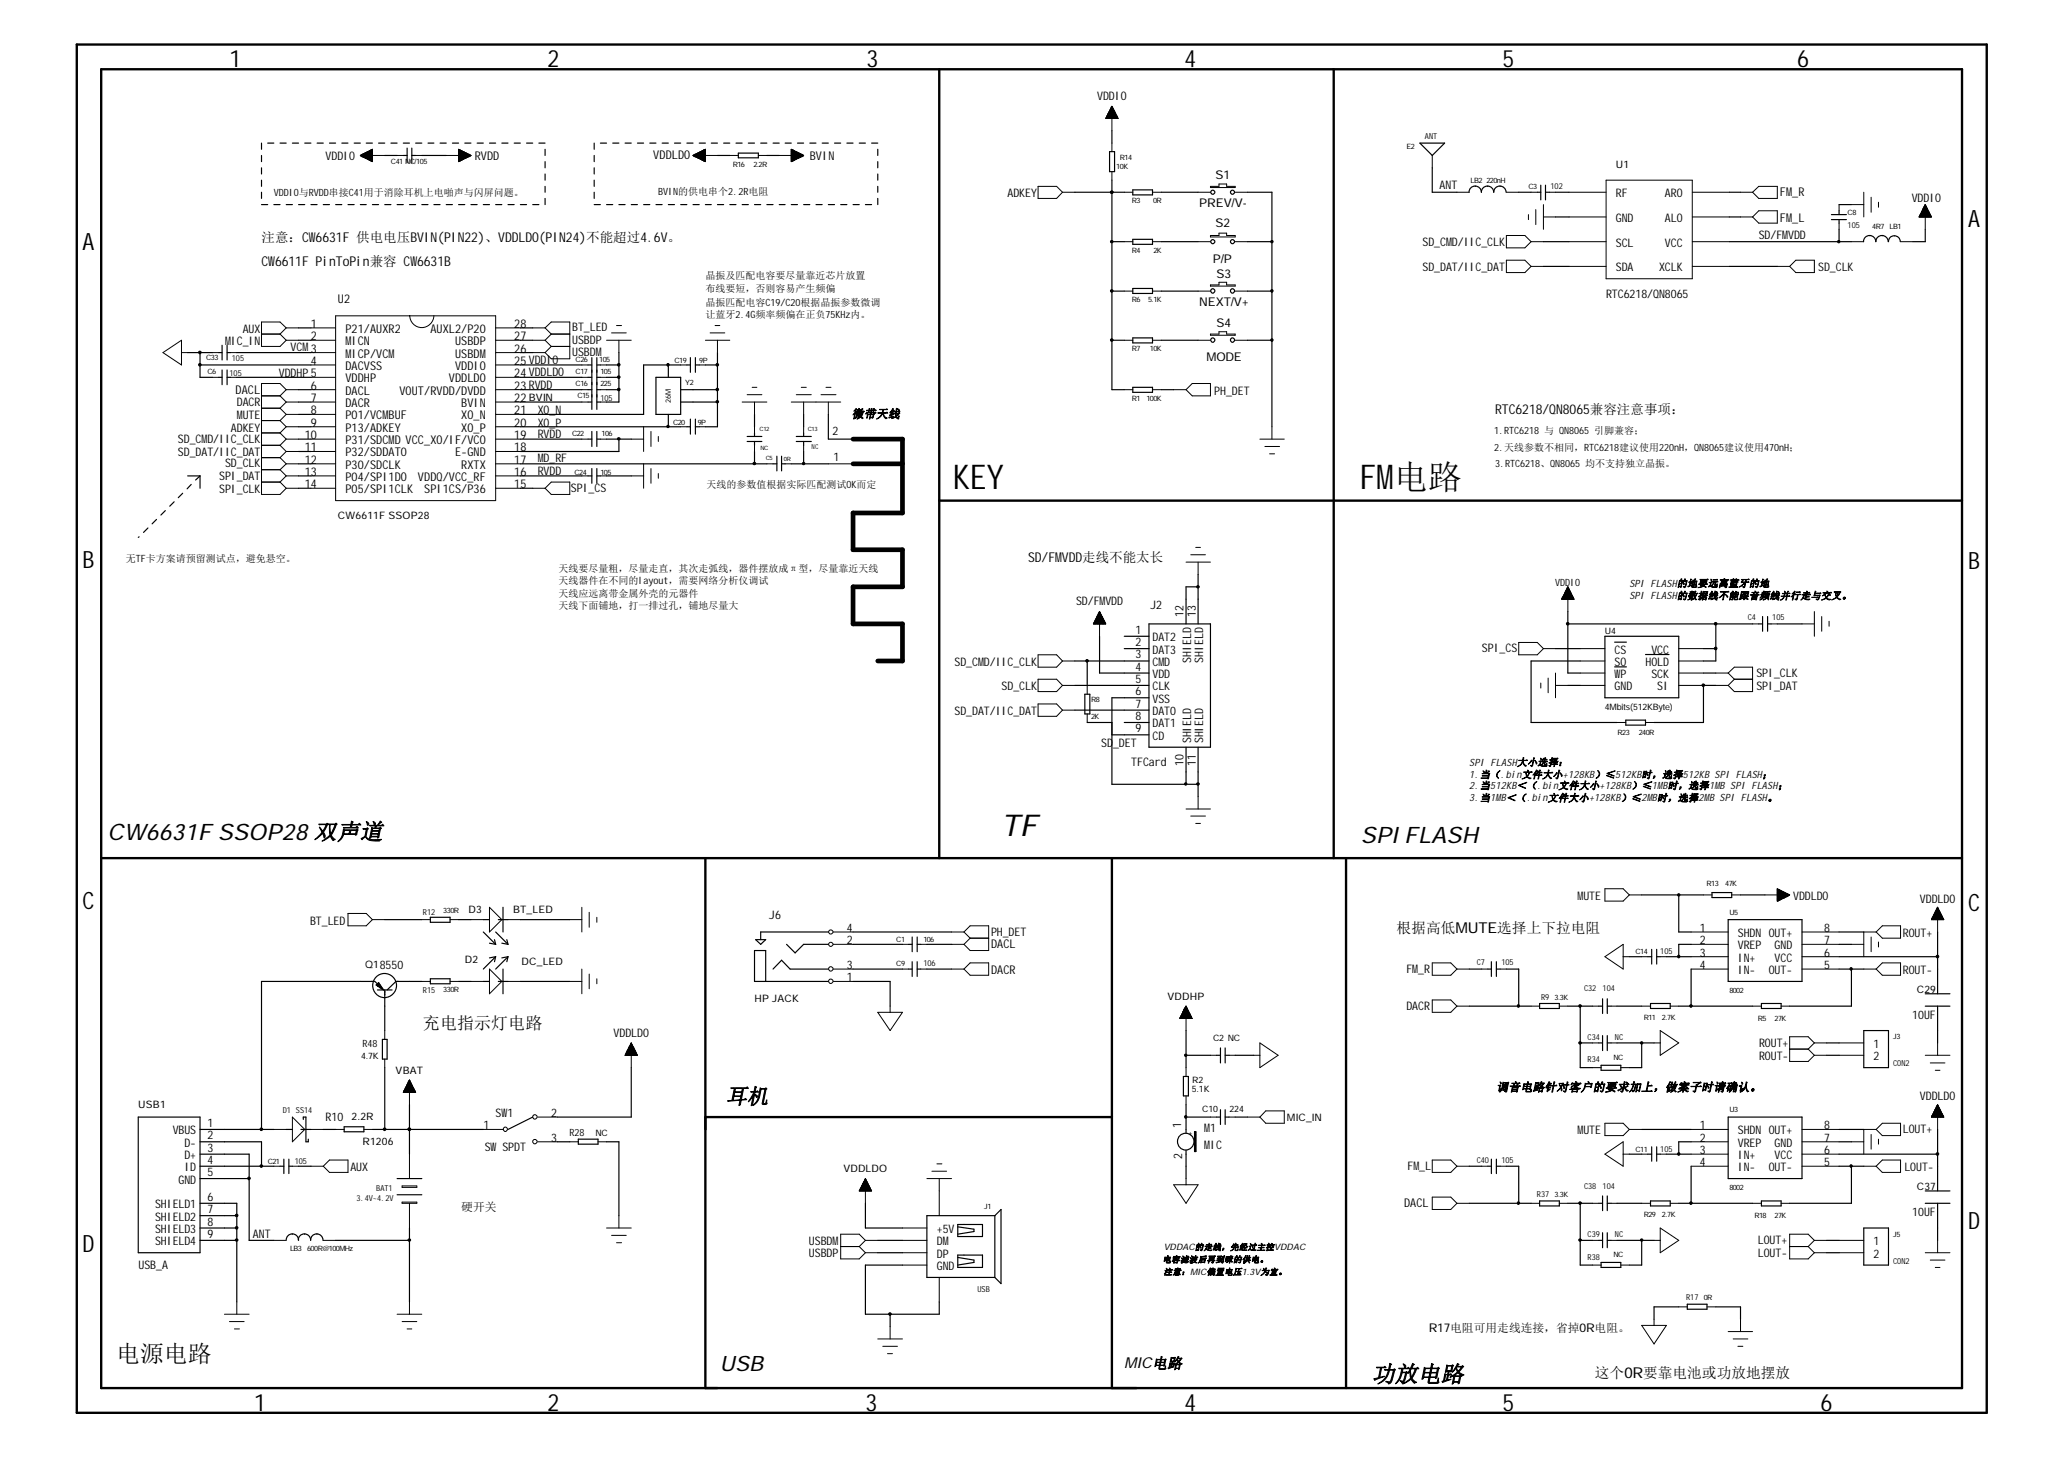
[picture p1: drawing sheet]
<svg xmlns="http://www.w3.org/2000/svg" width="297mm" height="210mm" viewBox="0 0 297 210" stroke-linecap="round" stroke-linejoin="round" font-family="sans-serif">
<defs><g id="words">
<g font-size="4.9">
<text x="137.1" y="70.4">KEY</text>
<text x="195.7" y="70.4">FM电路</text>
</g>
<text font-size="4.3" x="144.1" y="120.2">TF</text>
<g font-size="3.4">
<text x="33" y="9.7">1</text>
<text x="78.8" y="9.7">2</text>
<text x="124.7" y="9.7">3</text>
<text x="170.5" y="9.7">4</text>
<text x="216.2" y="9.7">5</text>
<text x="258.6" y="9.7">6</text>
<text x="11.9" y="35.9">A</text>
<text x="283.3" y="32.7">A</text>
<text x="11.9" y="81.7">B</text>
<text x="283.3" y="81.8">B</text>
<text x="11.9" y="130.8">C</text>
<text x="283.3" y="131.1">C</text>
<text x="283.3" y="176.8">D</text>
<text x="11.9" y="180.1">D</text>
<text x="16.7" y="196">电源电路</text>
<text x="36.6" y="203">1</text>
<text x="78.8" y="203">2</text>
<text x="124.5" y="203">3</text>
<text x="170.5" y="203">4</text>
<text x="216.2" y="203">5</text>
<text x="262" y="203">6</text>
</g>
<g font-size="3.3">
<text x="15.5" y="120.8">CW6631F SSOP28 双声道</text>
<text x="195.8" y="121.3">SPI FLASH</text>
<text x="197.4" y="198.8">功放电路</text>
</g>
<text font-size="3.1" x="104.5" y="158.8">耳机</text>
<text font-size="3" x="103.6" y="197.2">USB</text>
<text font-size="2.5" x="60.9" y="148.1">充电指示灯电路</text>
<text font-size="2.2" x="161.8" y="196.9">MIC电路</text>
<g font-size="2.1">
<text x="201" y="134.3">根据高低MUTE选择上下拉电阻</text>
<text x="229.5" y="198.3">这个0R要靠电池或功放地摆放</text>
</g>
<g font-size="1.9">
<text x="37.6" y="34.8">注意：CW6631F 供电电压BVIN(PIN22)、VDDLDO(PIN24)不能超过4.6V。</text>
<text x="37.6" y="38.3">CW6611F PinToPin兼容 CW6631B</text>
<text x="215.2" y="59.6">RTC6218/QN8065兼容注意事项：</text>
<text x="148" y="80.9">SD/FMVDD走线不能太长</text>
</g>
<g font-size="1.7">
<text x="157.9" y="14.4">VDDIO</text>
<text x="46.9" y="23.1">VDDIO</text>
<text x="68.3" y="23.1">RVDD</text>
<text x="94" y="22.9">VDDLDO</text>
<text x="116.5" y="23.1">BVIN</text>
<text x="145" y="28.4">ADKEY</text>
<text x="172.6" y="29.8">PREV/V-</text>
<text x="174.9" y="25.8">S1</text>
<text x="207.2" y="27.2">ANT</text>
<text x="232.5" y="28.4">RF</text>
<text x="239.6" y="28.4">ARO</text>
<text x="256.2" y="28.2">FM_R</text>
<text x="275.1" y="29.1">VDDIO</text>
<text x="174.9" y="32.7">S2</text>
<text x="204.7" y="35.3">SD_CMD/IIC_CLK</text>
<text x="232.5" y="31.9">GND</text>
<text x="232.5" y="35.5">SCL</text>
<text x="239.6" y="35.5">VCC</text>
<text x="239.6" y="31.9">ALO</text>
<text x="253.1" y="34.4">SD/FMVDD</text>
<text x="256.2" y="31.9">FM_L</text>
<text x="174.5" y="37.8">P/P</text>
<text x="175.1" y="39.9">S3</text>
<text x="204.7" y="39">SD_DAT/IIC_DAT</text>
<text x="232.5" y="39">SDA</text>
<text x="238.8" y="39">XCLK</text>
<text x="261.7" y="39">SD_CLK</text>
<text x="34.9" y="47.9">AUX</text>
<text x="44.7" y="47.2">1</text>
<text x="48.6" y="43.7">U2</text>
<text x="49.7" y="47.9">P21/AUXR2</text>
<text x="61.9" y="47.9">AUXL2/P20</text>
<text x="74" y="47.2">28</text>
<text x="82.3" y="47.6">BT_LED</text>
<text x="172.6" y="44">NEXT/V+</text>
<text x="175.1" y="47">S4</text>
<text x="231.1" y="42.9">RTC6218/QN8065</text>
<text x="32.4" y="49.7">MIC_IN</text>
<text x="41.8" y="50.6">VCM3</text>
<text x="44.7" y="49">2</text>
<text x="44.7" y="52.5">4</text>
<text x="49.7" y="49.7">MICN</text>
<text x="49.7" y="51.4">MICP/VCM</text>
<text x="49.7" y="53.2">DACVSS</text>
<text x="65.5" y="53.2">VDDIO</text>
<text x="65.5" y="51.4">USBDM</text>
<text x="65.5" y="49.7">USBDP</text>
<text x="74" y="52.5">25VDDIO</text>
<text x="74" y="50.7">26</text>
<text x="74" y="49">27</text>
<text x="82.3" y="51.3">USBDM</text>
<text x="82.3" y="49.5">USBDP</text>
<text x="173.7" y="52">MODE</text>
<text x="33.9" y="56.6">DACL</text>
<text x="34.1" y="58.3">DACR</text>
<text x="40.1" y="54.3">VDDHP5</text>
<text x="44.7" y="56.1">6</text>
<text x="44.7" y="57.8">7</text>
<text x="44.7" y="59.6">8</text>
<text x="49.7" y="55">VDDHP</text>
<text x="49.7" y="56.8">DACL</text>
<text x="49.7" y="58.6">DACR</text>
<text x="57.5" y="56.8">VOUT/RVDD/DVDD</text>
<text x="64.6" y="55">VDDLDO</text>
<text x="66.4" y="58.6">BVIN</text>
<text x="74" y="59.6">21</text>
<text x="74" y="57.8">22</text>
<text x="74" y="56.1">23RVDD</text>
<text x="74" y="54.3">24VDDLDO</text>
<text x="77.4" y="59.6">XO_N</text>
<text x="174.8" y="56.8">PH_DET</text>
<text x="25.6" y="63.7">SD_CMD/IIC_CLK</text>
<text x="25.6" y="65.6">SD_DAT/IIC_DAT</text>
<text x="33.2" y="62.1">ADKEY</text>
<text x="34.1" y="60.3">MUTE</text>
<text x="43.9" y="63.2">10</text>
<text x="43.9" y="65">11</text>
<text x="44.7" y="61.4">9</text>
<text x="49.7" y="60.3">P01/VCMBUF</text>
<text x="49.7" y="62.1">P13/ADKEY</text>
<text x="49.7" y="63.9">P31/SDCMD VCC_XO/IF/VCO</text>
<text x="49.7" y="65.7">P32/SDDAT0</text>
<text x="65.5" y="65.7">E-GND</text>
<text x="66.4" y="62.1">XO_P</text>
<text x="66.4" y="60.3">XO_N</text>
<text x="74" y="65">18</text>
<text x="74" y="63.2">19</text>
<text x="74" y="61.4">20</text>
<text x="77.4" y="61.4">XO_P</text>
<text x="77.4" y="63">RVDD</text>
<text x="119.8" y="62.6">2</text>
<text x="122.6" y="60.1">微带天线</text>
<text x="31.5" y="69">SPI_DAT</text>
<text x="31.5" y="71">SPI_CLK</text>
<text x="32.4" y="67.2">SD_CLK</text>
<text x="43.9" y="66.7">12</text>
<text x="43.9" y="68.5">13</text>
<text x="43.9" y="70.2">14</text>
<text x="49.7" y="67.5">P30/SDCLK</text>
<text x="49.7" y="69.2">P04/SPI1DO</text>
<text x="49.7" y="71">P05/SPI1CLK</text>
<text x="60.2" y="69.2">VDDQ/VCC_RF</text>
<text x="61" y="71">SPI1CS/P36</text>
<text x="66.4" y="67.5">RXTX</text>
<text x="74" y="70.2">15</text>
<text x="74" y="68.5">16</text>
<text x="74" y="66.7">17</text>
<text x="77.4" y="66.5">MD_RF</text>
<text x="77.4" y="68.3">RVDD</text>
<text x="82.2" y="70.8">SPI_CS</text>
<text x="120" y="66.4">1</text>
<text x="154.9" y="87.1">SD/FMVDD</text>
<text x="165.6" y="87.6">J2</text>
<text x="170.3" y="88.7" transform="rotate(-90 170.3 88.7)">12</text>
<text x="172.1" y="88.7" transform="rotate(-90 172.1 88.7)">13</text>
<text x="137.4" y="95.8">SD_CMD/IIC_CLK</text>
<text x="163.4" y="91.2">1</text>
<text x="163.4" y="92.9">2</text>
<text x="163.4" y="94.7">3</text>
<text x="165.9" y="92.3">DAT2</text>
<text x="165.9" y="94">DAT3</text>
<text x="165.9" y="95.8">CMD</text>
<text x="171.4" y="95.3" transform="rotate(-90 171.4 95.3)">SHIELD</text>
<text x="173.1" y="95.3" transform="rotate(-90 173.1 95.3)">SHIELD</text>
<text x="213.3" y="93.8">SPI_CS</text>
<text x="232.4" y="94">CS</text>
<text x="232.4" y="95.8">SO</text>
<text x="236.8" y="95.8">HOLD</text>
<text x="237.7" y="94">VCC</text>
<text x="144.1" y="99.3">SD_CLK</text>
<text x="163.4" y="96.5">4</text>
<text x="163.4" y="98.3">5</text>
<text x="163.4" y="100">6</text>
<text x="163.4" y="101.8">7</text>
<text x="165.9" y="97.6">VDD</text>
<text x="165.9" y="99.3">CLK</text>
<text x="165.9" y="101.1">VSS</text>
<text x="232.4" y="97.6">WP</text>
<text x="232.4" y="99.3">GND</text>
<text x="237.7" y="97.6">SCK</text>
<text x="238.5" y="99.3">SI</text>
<text x="252.8" y="99.3">SPI_DAT</text>
<text x="252.8" y="97.4">SPI_CLK</text>
<text x="137.4" y="102.9">SD_DAT/IIC_DAT</text>
<text x="158.5" y="107.5">SD_DET</text>
<text x="163.4" y="103.6">8</text>
<text x="163.4" y="105.4">9</text>
<text x="165.9" y="102.9">DAT0</text>
<text x="165.9" y="104.7">DAT1</text>
<text x="165.9" y="106.4">CD</text>
<text x="171.4" y="106.9" transform="rotate(-90 171.4 106.9)">SHIELD</text>
<text x="173.1" y="106.9" transform="rotate(-90 173.1 106.9)">SHIELD</text>
<text x="162.8" y="110.2">TFCard</text>
<text x="170.3" y="110.3" transform="rotate(-90 170.3 110.3)">10</text>
<text x="172.1" y="110.3" transform="rotate(-90 172.1 110.3)">11</text>
<text x="227" y="129.5">MUTE</text>
<text x="258.1" y="129.5">VDDLDO</text>
<text x="276.3" y="129.9">VDDLDO</text>
<text x="44.6" y="133">BT_LED</text>
<text x="110.7" y="132.2">J6</text>
<text x="121.9" y="134.1">4</text>
<text x="121.9" y="135.9">2</text>
<text x="142.6" y="134.6">PH_DET</text>
<text x="142.6" y="136.4">DACL</text>
<text x="244.6" y="134.1">1</text>
<text x="244.6" y="135.9">2</text>
<text x="244.6" y="137.6">3</text>
<text x="250.1" y="134.8">SHDN OUT+</text>
<text x="250.1" y="136.6">VREP</text>
<text x="255.4" y="136.6">GND</text>
<text x="262.5" y="137.6">6</text>
<text x="262.5" y="135.9">7</text>
<text x="262.5" y="134.1">8</text>
<text x="273.9" y="134.8">ROUT+</text>
<text x="54.7" y="139.4">8550</text>
<text x="121.9" y="139.4">3</text>
<text x="121.9" y="141.2">1</text>
<text x="142.6" y="140.1">DACR</text>
<text x="202.4" y="139.9">FM_R</text>
<text x="244.6" y="139.4">4</text>
<text x="250.1" y="138.4">IN+</text>
<text x="250.1" y="140.1">IN-</text>
<text x="254.6" y="140.1">OUT-</text>
<text x="255.4" y="138.4">VCC</text>
<text x="262.5" y="139.4">5</text>
<text x="273.9" y="140.1">ROUT-</text>
<text x="88.3" y="149.2">VDDLDO</text>
<text x="202.4" y="145.3">DACR</text>
<text x="275.2" y="146.5">10UF</text>
<text x="253.2" y="150.6">ROUT+</text>
<text x="253.2" y="152.5">ROUT-</text>
<text x="269.6" y="150.8">1</text>
<text x="269.6" y="152.5">2</text>
<text x="46.9" y="161.2">R10</text>
<text x="71.3" y="160.7">SW1</text>
<text x="79.3" y="160.7">2</text>
<text x="215.3" y="157">调音电路针对客户的要求加上，做案子时请确认。</text>
<text x="276.3" y="158.2">VDDLDO</text>
<text x="24.8" y="163.2">VBUS</text>
<text x="26.5" y="165">D-</text>
<text x="26.5" y="166.8">D+</text>
<text x="29.8" y="162.1">1</text>
<text x="29.8" y="163.9">2</text>
<text x="29.8" y="165.7">3</text>
<text x="29.8" y="167.4">4</text>
<text x="69.6" y="162.5">1</text>
<text x="69.8" y="165.5">SW SPDT</text>
<text x="79.3" y="164.3">3</text>
<text x="170" y="162.3" transform="rotate(-90 170 162.3)">1</text>
<text x="170.1" y="166.7" transform="rotate(-90 170.1 166.7)">2</text>
<text x="173.3" y="162.8">M1</text>
<text x="173.3" y="165.3">MIC</text>
<text x="227" y="163.2">MUTE</text>
<text x="244.6" y="162.5">1</text>
<text x="244.6" y="164.3">2</text>
<text x="244.6" y="166">3</text>
<text x="244.6" y="167.8">4</text>
<text x="250.1" y="163.2">SHDN OUT+</text>
<text x="250.1" y="165">VREP</text>
<text x="250.1" y="166.8">IN+</text>
<text x="255.4" y="166.8">VCC</text>
<text x="255.4" y="165">GND</text>
<text x="262.5" y="167.8">5</text>
<text x="262.5" y="166">6</text>
<text x="262.5" y="164.3">7</text>
<text x="262.5" y="162.5">8</text>
<text x="273.9" y="163">LOUT+</text>
<text x="22.3" y="173.8">SHIELD1</text>
<text x="25.7" y="170.3">GND</text>
<text x="26.5" y="168.5">ID</text>
<text x="29.8" y="169.2">5</text>
<text x="29.8" y="172.8">6</text>
<text x="50.4" y="168.5">AUX</text>
<text x="202.1" y="173.7">DACL</text>
<text x="202.6" y="168.3">FM_L</text>
<text x="250.1" y="168.5">IN-</text>
<text x="254.6" y="168.5">OUT-</text>
<text x="274.1" y="168.5">LOUT-</text>
<text x="22.3" y="175.6">SHIELD2</text>
<text x="22.3" y="177.4">SHIELD3</text>
<text x="22.3" y="179.2">SHIELD4</text>
<text x="29.8" y="174.6">7</text>
<text x="29.8" y="176.3">8</text>
<text x="29.8" y="178.1">9</text>
<text x="36.4" y="178.1">ANT</text>
<text x="66.4" y="174.2">硬开关</text>
<text x="116.4" y="179.1">USBDM</text>
<text x="134.8" y="177.4">+5V</text>
<text x="134.8" y="179.2">DM</text>
<text x="253" y="179">LOUT+</text>
<text x="269.6" y="179.2">1</text>
<text x="275.2" y="174.9">10UF</text>
<text x="19.9" y="182.6">USB_A</text>
<text x="116.4" y="180.9">USBDP</text>
<text x="134.8" y="180.9">DP</text>
<text x="134.8" y="182.7">GND</text>
<text x="253" y="180.9">LOUT-</text>
<text x="269.6" y="180.9">2</text>
<text x="205.6" y="191.6">R17电阻可用走线连接，省掉0R电阻。</text>
</g>
<g font-size="1.5">
<text x="232.5" y="24.1">U1</text>
<text x="76.1" y="57.6">BVIN</text>
<text x="48.6" y="74.7">CW6611F SSOP28</text>
<text x="67.4" y="131.4">D3</text>
<text x="73.8" y="131.3">BT_LED</text>
<text x="52.5" y="139.2">Q1</text>
<text x="66.9" y="138.6">D2</text>
<text x="75.1" y="138.9">DC_LED</text>
<text x="168" y="143.9">VDDHP</text>
<text x="275.8" y="142.8">C29</text>
<text x="108.6" y="144.2">HP JACK</text>
<text x="56.9" y="154.5">VBAT</text>
<text x="19.9" y="159.4">USB1</text>
<text x="50.6" y="161.1">2.2R</text>
<text x="185.2" y="161.2">MIC_IN</text>
<text x="52.2" y="164.8">R1206</text>
<text x="121.4" y="168.7">VDDLDO</text>
<text x="275.8" y="171.2">C37</text>
</g>
<g font-size="1.4">
<text x="39.4" y="28.2">VDDIO与RVDD串接C41用于消除耳机上电啪声与闪屏问题。</text>
<text x="94.7" y="28">BVIN的供电串个2.2R电阻</text>
<text x="101.5" y="40.1">晶振及匹配电容要尽量靠近芯片放置</text>
<text x="101.5" y="42.1">布线要短，否则容易产生频偏</text>
<text x="101.5" y="44">晶振匹配电容C19/C20根据晶振参数微调</text>
<text x="101.5" y="45.8">让蓝牙2.4G频率频偏在正负75KHz内。</text>
<text x="215" y="62.5">1.RTC6218 与 QN8065 引脚兼容；</text>
<text x="215" y="65">2.天线参数不相同，RTC6218建议使用220nH，QN8065建议使用470nH；</text>
<text x="101.7" y="70.2">天线的参数值根据实际匹配测试OK而定</text>
<text x="215.2" y="67.2">3.RTC6218、QN8065 均不支持独立晶振。</text>
<text x="18.1" y="80.9">无TF卡方案请预留测试点，避免悬空。</text>
<text x="80.4" y="82.3">天线要尽量粗，尽量走直，其次走弧线，器件摆放成π型，尽量靠近天线</text>
<text x="80.4" y="84.1">天线器件在不同的layout，需要网络分析仪调试</text>
<text x="80.4" y="85.9">天线应远离带金属外壳的元器件</text>
<text x="80.4" y="87.6">天线下面铺地，打一排过孔，铺地尽量大</text>
<text x="223.8" y="84.3">VDDIO</text>
<text x="234.5" y="84.4">SPI FLASH的地要远离蓝牙的地</text>
<text x="234.5" y="86.2">SPI FLASH的数据线不能跟音频线并行走与交叉。</text>
<text x="211.5" y="111.9">1.当（.bin文件大小+128KB）≤512KB时，选择512KB SPI FLASH；</text>
<text x="211.5" y="113.5">2.当512KB＜（.bin文件大小+128KB）≤1MB时，选择1MB SPI FLASH；</text>
<text x="211.5" y="110.2">SPI FLASH大小选择：</text>
<text x="211.5" y="115.3">3.当1MB＜（.bin文件大小+128KB）≤2MB时，选择2MB SPI FLASH。</text>
<text x="52.2" y="150.6">R48</text>
<text x="82" y="163.4">R28</text>
</g>
<g font-size="1.3">
<text x="231" y="91.2">U4</text>
<text x="231" y="102.2">4Mbits(512KByte)</text>
<text x="174.6" y="149.7">C2 NC</text>
<text x="52" y="152.4">4.7K</text>
<text x="171.6" y="155.8">R2</text>
<text x="171.5" y="157.2">5.1K</text>
<text x="173" y="160">C10</text>
<text x="177" y="160">224</text>
<text x="85.7" y="163.4">NC</text>
<text x="167.5" y="179.8">VDDAC的走线，先经过主控VDDAC</text>
<text x="167.3" y="181.6">电容滤波后再到咪的供电。</text>
<text x="167.5" y="183.4">注意：MIC偏置电压1.3V为宜。</text>
</g>
<g font-size="1.2">
<text x="205.1" y="20">ANT</text>
<text x="223.1" y="27.1">102</text>
<text x="265.9" y="32.8">105</text>
<text x="33.4" y="51.9">105</text>
<text x="33" y="54.1">105</text>
<text x="86.4" y="57.6">105</text>
<text x="251.5" y="89.2">C4</text>
<text x="255.1" y="89.2">105</text>
<text x="60.9" y="131.6">R12</text>
<text x="238.9" y="137.3">105</text>
<text x="60.9" y="142.9">R15</text>
<text x="132.9" y="139">106</text>
<text x="212.5" y="138.9">C7</text>
<text x="216.1" y="138.9">105</text>
<text x="221.8" y="143.9">R9</text>
<text x="228" y="142.6">C32</text>
<text x="230.6" y="142.6">104</text>
<text x="228.5" y="149.7">C34</text>
<text x="232.4" y="149.7">NC</text>
<text x="228.5" y="152.8">R34</text>
<text x="272.5" y="153.4">CON2</text>
<text x="40.7" y="160.2">D1 SS14</text>
<text x="42.4" y="167.4">105</text>
<text x="171" y="163.4">+</text>
<text x="212.5" y="167.3">C40</text>
<text x="216.1" y="167.3">105</text>
<text x="238.9" y="165.7">105</text>
<text x="51.3" y="172.8">3.4V~4.2V</text>
<text x="54.1" y="171.3">BAT1</text>
<text x="221.2" y="172.2">R37</text>
<text x="228" y="171">C38</text>
<text x="230.6" y="171">104</text>
<text x="228.5" y="178">C39</text>
<text x="232.4" y="178">NC</text>
<text x="140.7" y="185.9">USB</text>
<text x="228.5" y="181.2">R38</text>
<text x="272.5" y="181.8">CON2</text>
<text x="242.7" y="187">R17</text>
</g>
<g font-size="1.1">
<text x="56.3" y="23.6">C41 NC/105</text>
<text x="105.5" y="24">R16</text>
<text x="108.4" y="24">2.2R</text>
<text x="161.2" y="23">R14</text>
<text x="202.4" y="21.5">E2</text>
<text x="160.7" y="24.3">10K</text>
<text x="162.9" y="29.2">R3</text>
<text x="165.9" y="29.2">0R</text>
<text x="211.6" y="26.3">LB2</text>
<text x="213.9" y="26.3">220nH</text>
<text x="220" y="27.1">C3</text>
<text x="265.9" y="31">C8</text>
<text x="269.5" y="33">4R7 LB1</text>
<text x="162.9" y="36.3">R4</text>
<text x="166" y="36.3">2K</text>
<text x="162.9" y="43.4">R6</text>
<text x="165.2" y="43.4">5.1K</text>
<text x="29.7" y="51.8">C33</text>
<text x="29.8" y="53.7">C6</text>
<text x="82.8" y="53.7">C17</text>
<text x="82.8" y="52.1">C26</text>
<text x="86.2" y="52.1">105</text>
<text x="86.4" y="53.7">105</text>
<text x="97.1" y="52.2">C19</text>
<text x="100.6" y="52.2">9P</text>
<text x="162.9" y="50.5">R7</text>
<text x="165.5" y="50.5">10K</text>
<text x="82.8" y="55.5">C16</text>
<text x="83.1" y="57.3">C15</text>
<text x="86.4" y="55.5">225</text>
<text x="96.5" y="58" transform="rotate(-90 96.5 58)">26M</text>
<text x="98.6" y="55.3">Y2</text>
<text x="162.9" y="57.6">R1</text>
<text x="165" y="57.6">100K</text>
<text x="82.3" y="62.8">C22</text>
<text x="86.6" y="62.8">106</text>
<text x="96.9" y="61.2">C20</text>
<text x="100.4" y="61.2">9P</text>
<text x="82.7" y="68.3">C24</text>
<text x="86.4" y="68.3">105</text>
<text x="157" y="100.9">R8</text>
<text x="157" y="103.4">2K</text>
<text x="232.8" y="105.7">R23</text>
<text x="235.8" y="105.7">240R</text>
<text x="63.8" y="131.4">330R</text>
<text x="245.6" y="127.5">R13</text>
<text x="248.3" y="127.5">47K</text>
<text x="248.9" y="131.6">U5</text>
<text x="129" y="135.5">C1</text>
<text x="132.9" y="135.5">106</text>
<text x="235.4" y="137.3">C14</text>
<text x="63.8" y="142.8">330R</text>
<text x="129" y="139">C9</text>
<text x="223.7" y="143.9">3.3K</text>
<text x="248.9" y="142.8">8002</text>
<text x="236.6" y="146.7">R11</text>
<text x="239.2" y="146.7">2.7K</text>
<text x="253" y="146.9">R5</text>
<text x="255.4" y="146.9">27K</text>
<text x="272.5" y="149.5">J3</text>
<text x="232.2" y="152.5">NC</text>
<text x="248.9" y="160">U3</text>
<text x="38.5" y="167.4">C21</text>
<text x="235.4" y="165.7">C11</text>
<text x="223.7" y="172.2">3.3K</text>
<text x="248.9" y="171.2">8002</text>
<text x="141.6" y="174">J1</text>
<text x="236.6" y="175.1">R29</text>
<text x="239.2" y="175.1">2.7K</text>
<text x="252.5" y="175.3">R18</text>
<text x="255.4" y="175.3">27K</text>
<text x="272.5" y="177.9">J5</text>
<text x="41.7" y="180">LB3</text>
<text x="44.2" y="180">600R@100MHz</text>
<text x="232.2" y="180.9">NC</text>
<text x="245.2" y="187">0R</text>
</g>
<text font-size="1" x="116.8" y="64.6">NC</text>
<g font-size=".8">
<text x="109.3" y="61.9">C12</text>
<text x="109.4" y="64.7">NC</text>
<text x="116.2" y="61.9">C13</text>
<text x="110.2" y="66.2">C5</text>
<text x="112.8" y="66.4">0R</text>
</g>
</g></defs>
<path d="M11 6.4h274.9v196.9h-274.9zM14.6 10h267.8v189.7h-267.8zM135.2 10v113.5M191.9 10v113.5M135.2 72h147.2M14.6 123.5h267.8M101.5 123.5v76.2M160 123.5v76.2M193.7 123.5v76.2M101.5 160.7h58.5" fill="none" stroke="#000" stroke-width=".34"/>
<g fill="none" stroke="#000" stroke-width=".17">
<path d="M160 18.8v1.8M37.6 20.6v.9M37.6 22.4v.9M37.6 24.1v.9M37.6 25.9v.9M37.6 27.7v.8M37.6 29.4h.9M38.5 20.6h.9M39.4 29.4h.9M40.3 20.6h.9M41.2 29.4h.9M42.1 20.6h.9"/>
<path d="M43 29.4h.9M43.9 20.6h.8M44.7 29.4h.9M45.6 20.6h.9M46.5 29.4h.9M47.4 20.6h.9M48.3 29.4h.9M49.2 20.6h.9M50.1 29.4h.9M51 20.6h.9M51.9 29.4h.8M52.7 20.6h.9"/>
<path d="M53.6 29.4h.9M54.5 20.6h.9M55.4 29.4h.9M55.4 22.4h1.7M56.3 20.6h.8M57.1 29.4h.9M58 20.6h.9M58 22.4h.6M58.6 21.3v2.1M58.9 29.4h.9M59.3 22.4h.5M59.3 21.3v2.1"/>
<path d="M59.8 20.6h.9M60.7 29.4h.9M60.7 22.4h3.5M61.6 20.6h.8M62.4 29.4h.9M63.3 20.6h.9M64.2 29.4h.9M65.1 20.6h.9M66 29.4h.9M66.9 20.6h.9M67.8 29.4h.9M68.7 20.6h.9"/>
<path d="M69.6 29.4h.8M70.4 20.6h.9M71.3 29.4h.9M72.2 20.6h.9M73.1 29.4h.9M74 20.6h.9M74.9 29.4h.9M75.8 20.6h.9M76.7 29.4h.9M77.6 20.6h.8M78.4 21.5v.9M78.4 23.3v.8"/>
<path d="M78.4 25v.9M78.4 26.8v.9M78.4 28.5v.9M85.5 29.4h.9M85.5 20.6v.9M85.5 22.4v.9M85.5 24.1v.9M85.5 25.9v.9M85.5 27.7v.8M86.4 20.6h.9M87.3 29.4h.9M88.2 20.6h.9"/>
<path d="M89.1 29.4h.9M90 20.6h.8M90.8 29.4h.9M91.7 20.6h.9M92.6 29.4h.9M93.5 20.6h.9M94.4 29.4h.9M95.3 20.6h.9M96.2 29.4h.9M97.1 20.6h.9M98 29.4h.8M98.8 20.6h.9"/>
<path d="M99.7 29.4h.9M100.6 20.6h.9M101.5 29.4h.9M102.4 20.6h.9M103.3 29.4h.8M103.3 22.4h1.7M104.1 20.6h.9M105 29.4h.9M105.9 20.6h.9M106.3 22h2.8v.7h-2.8zM106.8 29.4h.9M107.7 20.6h.9"/>
<path d="M108.6 29.4h.9M109.5 20.6h.9M110.4 29.4h.9M110.4 22.4h1.7M111.3 20.6h.8M112.1 29.4h.9M113 20.6h.9M113.9 29.4h.9M114.8 20.6h.9M115.7 29.4h.8M116.5 20.6h.9M117.4 29.4h.9"/>
<path d="M118.3 20.6h.9M119.2 29.4h.9M120.1 20.6h.9M121 29.4h.9M121.9 20.6h.9M122.8 29.4h.9M123.7 20.6h.8M124.5 29.4h.9M125.4 20.6h.9M126.3 21.5v.9M126.3 23.3v.8M126.3 25v.9"/>
<path d="M126.3 26.8v.9M126.3 28.5v.9M154.7 27.7h7.1M159.7 21.8h.7v2.9h-.7zM160 25.9v30.2h1.8M160 34.8h1.8M163 27.3h2.9v.7h-2.9zM163 34.4h2.9v.8h-2.9zM167.1 27.7h5.3M167.1 34.8h5.3M179.5 27.7h3.5v33.7M179.5 34.8h3.5"/>
<path d="M204.3 20.6h3.6l-1.8 1.8zM206.1 24.1v3.6h3.6M212.3 26.8a.89 .89 0 0 1 .9 .9 .81 .81 0 0 1 .9-.9M212.3 26.8a.79 .79 0 0 0-.9 .9M214.1 26.8a.89 .89 0 0 1 .9 .9 .81 .81 0 0 1 .9-.9M215.9 26.8a.89 .89 0 0 1 .8 .9M218.6 27.7h1.7M221.2 27.7h.5M221.7 26.6v2.2M222.1 34.8h3.7M222.1 38.3h3.7M222.4 27.7h.6"/>
<path d="M222.4 26.6v2.2M223.9 27.7h1.9M223.9 31.2h1.9M248.9 27.7h1.6M248.9 34.8h17.5M248.9 31.2h1.6M248.9 38.3h6.9M263.6 31.6h2.1M263.6 30.9h2.1M264.7 29.4h1.7M264.7 30.3v.6M264.7 31.6v.5"/>
<path d="M264.7 33v1.8M269.1 33.9a.89 .89 0 0 1 .9 .9 .81 .81 0 0 1 .9-.9M269.1 33.9a.79 .79 0 0 0-.9 .9M270.8 33.9a.89 .89 0 0 1 .9 .9M271.8 34.8a.85 .85 0 0 1 .8-.9 .85 .85 0 0 1 .9 .9M277.1 33v1.8h-1.8M27 50.7h3.6M28.8 50.7v3.6h1.8M28.8 52.5h15.9M31.5 54.3h.5M31.5 50.7h.5M32 49.7v2.1"/>
<path d="M32 53.2v2.1M32.7 54.3h.5M32.7 50.7h.5M32.7 49.7v2.1M32.7 53.2v2.1M34.1 54.3h10.6M34.1 50.7h10.6M43 59.6h1.7M43 56.1h1.7M43 57.8h1.7M43 49h1.7M43 47.2h1.7"/>
<path d="M74.9 54.3h8.8M74.9 56.1h8.8M74.9 57.8h8.8M74.9 52.5h8.8M74.9 50.7h1.8M74.9 49h1.8M74.9 47.2h1.8M84.6 54.3h.6M84.6 56.1h.6M84.6 57.8h.6M84.6 52.5h.6M85.2 51.4v7.5"/>
<path d="M85.9 54.3h.5M85.9 56.1h.5M85.9 57.8h.5M85.9 51.4v7.5M85.9 52.5h.5M87.3 54.3h1.8M87.3 56.1h1.8M87.3 52.5h1.8M89.1 50.7v7.1h-1.8M94.4 54.3h3.6v5.3h-3.6zM96.2 52.5v1.8M96.2 59.6v1.8"/>
<path d="M98 52.5h-5.4v7.1h-17.7M98 56.1h5.3M98 57.8h5.3M98.8 52.5h.6M99.4 51.4v2.2M100.1 52.5h.5M100.1 51.4v2.2M101.5 52.5h1.8M103.3 50.7v10.7h-1.8M108.6 59.6v1.8M115.7 59.6v1.8M119.2 59.6v3.6h3.6"/>
<path d="M160 49h1.8M160 41.9h1.8M163 41.5h2.9v.7h-2.9zM163 48.6h2.9v.7h-2.9zM163 55.7h2.9v.7h-2.9zM167.1 56.1h1.8M167.1 49h5.3M167.1 41.9h5.3M179.5 49h3.5M179.5 41.9h3.5M20 77.2l-.1 .1M21.3 76l-.6 .6"/>
<path d="M22.5 74.7l-.6 .7M23.8 73.5l-.6 .6M25.1 72.2l-.7 .6M26.3 71l-.6 .6M27 68.5h1.8M27.5 69.7l-.6 .6M28.8 68.5l-.6 .6M28.8 68.5v1.7M43 68.5h1.7M43 61.4h1.7M43 63.2h1.7M43 66.7h1.7"/>
<path d="M43 70.2h1.7M43 65h1.7M74.9 68.5h8.8M74.9 61.4h23.1M74.9 63.2h8.8M74.9 66.7h35.5M74.9 70.2h1.8M84.6 68.5h.6M84.6 63.2h.6M85.2 62.1v2.1M85.2 67.4v2.1M85.9 68.5h.5"/>
<path d="M85.9 62.1v2.1M85.9 67.4v2.1M85.9 63.2h.5M87.3 68.5h3.5M87.3 63.2h3.5M89.1 63.2v1.8h-14.2M98.8 61.4h.6M99.4 60.3v2.2M100.1 60.3v2.2M100.1 61.4h.5M107.5 62.8h2.1M107.5 63.5h2.1"/>
<path d="M108.6 62.3v.5M108.6 63.5v.6M108.6 65v1.7M111.3 66.7h.5M111.8 65.6v2.1M112.5 66.7h.5M112.5 65.6v2.1M113.9 66.7h5.3M114.6 62.8h2.2M114.6 63.5h2.2M115.7 62.3v.5M115.7 63.5v.6"/>
<path d="M115.7 65v1.7M154.7 95.1h10.7M154.7 98.6h10.7M156.1 99.9h.7v2.8h-.7zM156.5 95.1v3.5M158.2 91.5v5.3h7.2M161.8 91.5h3.6M161.8 93.3h3.6M165.4 89.8h8.8v17.7h-8.8zM172.4 84.4h-1.7v5.4M172.4 82.6v7.2M223.9 93.3h3.5"/>
<path d="M225.6 89.8h26.6M225.6 88v8.8h1.8M225.6 98.6h1.8M227.4 95.1h-7.1v8.8h12.4M231 91.5h10.6v8.9h-10.6zM232.4 92.4h1.7M232.4 95.9h1.7M236.8 94.2h3.4M245.2 93.3h1.7M245.2 96.8h1.7M246.9 89.8v5.3h-1.7M246.9 98.6h-1.7v5.3h-7.2"/>
<path d="M253.1 89.8h.6M253.7 88.7v2.1M254.4 89.8h.5M254.4 88.7v2.1M255.8 89.8h3.5M154.7 102.2h10.7M156.5 103.9h3.5M160 105.7h5.4M161.8 103.9h3.6M165.4 100.4h-5.4v12.4h12.4M170.7 107.5v5.3M172.4 107.5v7.1"/>
<path d="M234 103.6h2.8v.7h-2.8zM55.4 132.3h5.3M61.9 132h2.9v.7h-2.9zM66 132.3h1.8M69.6 132.3h.8M69.6 134.1l1.7 1.8M70.4 135.7l.9 .2M71.2 135.2l.1 .7M71.3 137.6l-1.7 1.8M71.3 137.6l-.9 .2M71.3 137.6l-.1 .8M71.3 134.1l1.8 1.8"/>
<path d="M71.7 132.3h1.4M72.2 135.7l.9 .2M72.4 130.5v3.6M72.4 139.4v3.6M72.9 135.2l.2 .7M73.1 137.6l-1.8 1.8M73.1 137.6l-.9 .2M73.1 137.6l-.2 .8M74.9 132.3h7.1M108.8 135.2h1.4l-.7 .7zM111.3 139.4l1.2-1.3 1.2 1.3h5.5M113.2 135.9l1.2 1.2 1.3-1.2h3.5"/>
<path d="M119.2 134.1h-9.7v1.1M122.8 139.4h7.1M122.8 135.9h7.1M122.8 134.1h14.1M130.8 139.4h.5M130.8 135.9h.5M131.3 134.8v2.1M131.3 138.4v2.1M132 139.4h.5M132 135.9h.5M132 134.8v2.1M132 138.4v2.1"/>
<path d="M133.4 139.4h3.5M133.4 135.9h3.5M211.5 139.4h1.7M214.1 139.4h.5M214.6 138.4v2.1M215.3 139.4h.6M215.3 138.4v2.1M216.8 139.4h1.8v5.4M234.5 137.6h1.8M236.3 128.7h8.9M237.2 137.6h.5M237.7 136.6v2.1"/>
<path d="M238.4 137.6h.5M238.4 136.6v2.1M239.8 137.6h3.6M241.6 128.7v5.4h1.8M243.4 135.9h-1.8v1.7M243.4 139.4v5.4M246.4 128.4h2.8v.7h-2.8zM248.7 132.3h10.6v8.9h-10.6zM250.5 128.7h3.5M264.7 139.4h3.5M264.7 135.9h1.7M264.7 134.1h3.5"/>
<path d="M264.7 137.6h14.1M266.4 139.4v5.4h-8.8M278.8 134.1v8.9M54.1 141.7h.6M54.3 141.5l-.4-.3h-16.3v21.3M54.3 141.5h.3M54.3 141.5v.4M54.3 142.4h2.1M54.4 141.9h.4v.3M54.5 141.4l.7 1-1.1-.7M54.5 141.4l-.4 .3M54.5 141.4v.6"/>
<path d="M54.7 141.7v.4h.2M54.9 142.3h.2M55 142.2v.1M55 149.5h.7v2.9h-.7zM55.4 142.4v5.9M55.4 153.6v8.9M58.9 158.9v7.1M60.7 141.2h-3.7l-1.3 1.2M61.9 140.8h2.9v.7h-2.9zM66 141.2h1.8M69.6 141.2h.8M71.7 141.2h1.4"/>
<path d="M74.9 141.2h7.1M90.8 153.6v7.1h-10.6M110.2 141.2v-4.4h-1.6v4.4h10.6M122.8 141.2h5.3v3.6M170.3 154.9h.7v2.8h-.7zM170.7 148.3v5.3M170.7 158.9v4.1M170.7 151.8h3.5M175.1 151.8h.5M175.6 150.8v2.1M175.6 159.7v2.1M176.3 151.8h.6"/>
<path d="M176.3 150.8v2.1M176.3 159.7v2.1M177.8 151.8h2.6M211.5 144.8h8.8M221.6 144.4h2.8v.7h-2.8zM225.6 144.8h3.6M227.4 144.8v8.8h1.8M227.4 150h1.8M230.1 144.8h.5M230.1 150h.5M230.4 153.3h2.9v.7h-2.9zM230.6 143.7v2.1"/>
<path d="M230.6 149v2.1M231.3 144.8h.6M231.3 143.7v2.1M231.3 149v2.1M231.3 150h.6M232.7 144.8h3.6M232.7 150h5.3M236.3 150v3.6h-1.8M237.5 144.4h2.9v.7h-2.9zM241.6 144.8h10.6M253.5 144.4h2.8v.7h-2.8zM262.9 151.8h1.8"/>
<path d="M262.9 150h1.8M268.2 148.3h3.6v5.3h-3.6zM277.1 143h3.5M277.1 144.8h3.5M278.8 144.8v5.2M19.9 160.7h8.9v19.5h-8.9zM28.8 164.3h8.8v3.5M28.8 162.5h10.6M28.8 166h7.1v12.4h3.5M28.8 167.8h10.6M28.8 169.6h7.1M28.8 173.1h5.3v14.2"/>
<path d="M28.8 174.9h5.3M28.8 176.7h5.3M28.8 178.4h5.3M40.3 167.8h.6M40.9 166.8v2M41.2 162.5h.9M41.6 167.8h.5M41.6 166.8v2M42.1 177.5a.9 .9 0 0 1 .9 .9M42.1 177.6a.77 .77 0 0 0-.9 .8M43 167.8h1.7M43.3 162.5h1.4"/>
<path d="M43.6 161.1v-.4h.4v3.6h.4v-.4M43.8 177.5a.9 .9 0 0 1 .9 .9M43.9 177.6a.79 .79 0 0 0-1 .8M45.6 177.5a.9 .9 0 0 1 .9 .9M45.6 177.6a.79 .79 0 0 0-.9 .8M46.5 162.5h1.8M48.3 178.4h10.6M49.5 162.1h2.9v.7h-2.9zM53.6 162.5h16M57.1 169.6h3.6M57.1 171.9h3.6M58.9 176.7v10.6"/>
<path d="M76.7 160.7l-3.6 1.8M80.2 164.3h1.8M83.2 163.9h2.9v.7h-2.9zM87.3 164.3h1.8v10.6M124.5 173.1v3.6h5.4M126.3 178.4h3.6M137.8 176.2h3.6v1.7h-3.6zM137.8 176.5l2.4 .3v.4l-2.4 .4M143.2 174.9h-9.8v8.9h9.8M143.2 174.9l.9-.9v10.7l-.9-.9M143.2 174.9v8.9M170.7 165.5v4.1"/>
<path d="M170.7 160.7h3.5M171.9 162.8h.2v2.9h-.2zM171.9 165.5h.2M171.9 165.3h.2M171.9 165.2h.2M171.9 165h.2M171.9 164.8h.2M171.9 164.6h.2M171.9 164.4h.2M171.9 164.3h.2M171.9 164.1h.2M171.9 163.9h.2"/>
<path d="M171.9 163.7h.2M171.9 163.5h.2M171.9 163.4h.2M171.9 163.2h.2M171.9 163h.2M175.1 160.7h.5M176.3 160.7h.6M177.8 160.7h1.7M211.5 167.8h1.7M211.5 173.1h8.8M214.1 167.8h.5M214.6 166.8v2"/>
<path d="M215.3 167.8h.6M215.3 166.8v2M216.8 167.8h1.8v5.3M221.6 172.8h2.8v.7h-2.8zM225.6 173.1h3.6M227.4 178.4h1.8M227.4 173.1v8.9h1.8M230.1 173.1h.5M230.1 178.4h.5M230.6 172.1v2.1M230.6 177.3v2.2M231.3 173.1h.6"/>
<path d="M231.3 178.4h.6M231.3 172.1v2.1M231.3 177.3v2.2M232.7 173.1h3.6M232.7 178.4h5.3M234.5 166h1.8M236.3 162.5h7.1M236.3 178.4v3.6h-1.8M237.2 166h.5M237.5 172.8h2.9v.7h-2.9zM237.7 165v2.1M238.4 166h.5"/>
<path d="M238.4 165v2.1M239.8 166h3.6M241.6 173.1h10.6M243.4 164.3h-1.8v1.7M243.4 167.8v5.3M248.7 160.7h10.6v8.9h-10.6zM253.5 172.8h2.8v.7h-2.8zM262.9 178.4h1.8M264.7 164.3h1.7M264.7 162.5h3.5M264.7 166h14.1M264.7 167.8h3.5"/>
<path d="M266.4 167.8v5.3h-8.8M268.2 176.7h3.6v5.3h-3.6zM277.1 173.1h3.5M277.1 171.3h3.5M278.8 162.5v8.8M278.8 173.1v5.3M126.3 180.2h3.6M128.1 189.1v1.8M129.9 182h-5.4v7.1h10.7v-1.8M137.8 180.6h3.6v1.7h-3.6zM137.8 180.9l2.4 .4v.3l-2.4 .4M230.4 181.6h2.9v.7h-2.9z"/>
<path d="M241.6 188h-3.6v1.8M242.8 187.6h2.9v.8h-2.9zM246.9 188h3.6v1.8M262.9 180.2h1.8"/>
<circle cx="174.5" cy="34.8" r=".3"/>
<circle cx="174.5" cy="27.7" r=".3"/>
<circle cx="177.4" cy="34.8" r=".3"/>
<circle cx="177.4" cy="27.7" r=".3"/>
<circle cx="174.5" cy="48.9" r=".31"/>
<circle cx="174.5" cy="41.9" r=".31"/>
<circle cx="177.4" cy="48.9" r=".31"/>
<circle cx="177.4" cy="41.9" r=".31"/>
<circle cx="55.3" cy="141.8" r="1.73"/>
<circle cx="170.6" cy="164.2" r="1.2"/>
</g>
<g fill="none" stroke="#000" stroke-width=".14">
<path d="M159.2 17h1.7M159.2 16.9v.1M159.2 16.9h1.6M159.3 17v-.2h1.5v.2M159.3 16.7h1.5M159.3 16.7h1.4v.3M159.3 16.7v.3M159.3 16.6h1.4M159.4 16.6h1.3v.4M159.4 16.5v.5M159.4 16.5h1.2M159.4 16.4h1.2v.6"/>
<path d="M159.4 16.4v.6M159.5 16.4h1.1M159.5 16.3h1v.7M159.5 16.2v.8M159.6 16.2h.9M159.6 16.1h.8v.9M159.6 16.1v.9M159.6 16.1h.8M159.7 16h.7v1M159.8 15.8h.5v1.2M159.8 15.7h.4v1.3M159.8 15.6v1.4"/>
<path d="M159.9 15.6h.3M159.9 15.6h.2v1.4M159.9 15.5v1.5M159.9 15.5h.2M159.9 15.4h.2v1.6M159.9 15.3v1.7M160 15.3h.1M160 15.3v3.5M160 15.3l.9 1.7h-1.8zM160.3 15.8h-.5v1.2M160.3 15.9h-.6v1.1M51.9 22.4h3.5"/>
<path d="M51.9 22.4l1.7-.9v1.8zM51.9 22.5h1.7M51.9 22.3v.1M52 22.5h1.6M52 22.3v.2M52.2 22.6h1.4M52.2 22.2v.3M52.3 22.7h1.3M52.3 22.1v.5M52.5 22v.7h1.1M52.6 22.8h1M52.6 22v.7"/>
<path d="M52.7 21.9v.9M52.8 22.8h.8M52.9 21.8v1.1M52.9 22.9h.7M53 23h.6M53 21.8v1.2M53.2 21.7v1.3M53.2 23.1h.4M53.3 21.6v1.5M53.5 21.6v1.6M53.5 23.2h.1M53.6 21.6h-.2v1.6h.2"/>
<path d="M53.6 22.3h-1.6v.2M53.6 22.2h-1.5v.3M53.6 22.2h-1.4v.4M53.6 22.1h-1.2v.6M53.6 22h-1.1v.7M53.6 21.9h-.9v.9M53.6 21.9h-.8v.9M53.6 21.8h-.6v1.1M53.6 21.7h-.5v1.3M53.6 21.6h-.3v1.5M53.6 21.5v1.7M57.1 22.4h.9"/>
<path d="M59.8 22.4h.9M64.2 22.4h3.6M66 23.2h.1M66 23.2h.3M66 21.6h.4v1.5h-.4M66 23h.5M66 22.8h.8M66 22.8h1M66 22.7h1.3M66 22.6h1.4M66 22.5h1.6M66 22.5h1.7"/>
<path d="M66 22.3h1.6v.2M66 22.2h1.5v.3M66 22.2h1.4v.4M66 22.1h1.2v.6M66 22h1.1v.7M66 21.9h.9v.9M66 21.9h.8v.9M66 21.8h.6v1.1M66 21.7h.5v1.3M66 21.6h.2v1.6M66 21.5h.1v1.7M66 21.5l1.8 .9-1.8 .9z"/>
<path d="M66.2 21.6v1.6M66.3 21.6v1.5M66.5 21.7v1.3M66.6 21.8v1.2M66.7 21.8v1.1h-.7M66.9 21.9v.9M67 22v.7M67.1 22v.7h-1.1M67.3 22.1v.5M67.4 22.2v.3M67.6 22.3v.2M67.7 22.3v.1"/>
<path d="M99.7 22.4h3.6M99.7 22.4l1.8-.9v1.8zM99.8 22.5h1.7M99.8 22.3v.1M99.9 22.5h1.6M99.9 22.3v.2M100.1 22.6h1.4M100.1 22.2v.3M100.2 22.7h1.3M100.2 22.1v.5M100.4 22v.7h1.1M100.5 22.8h1"/>
<path d="M100.5 22v.7M100.6 21.9v.9M100.7 22.8h.8M100.8 21.8v1.1h.7M100.9 21.8v1.2M101 23h.5M101 21.7v1.3M101.1 23.1h.4M101.2 21.6v1.5M101.3 21.6v1.6M101.4 23.2h.1M101.5 21.6h-.2v1.6h.2"/>
<path d="M101.5 22.3h-1.6v.2M101.5 22.2h-1.5v.3M101.5 22.2h-1.3v.4M101.5 22.1h-1.2v.6M101.5 22h-1.1v.7M101.5 21.9h-1v.9M101.5 21.9h-.8v.9M101.5 21.8h-.7v1.1M101.5 21.7h-.5v1.3M101.5 21.6h-.4v1.5M101.5 21.5h-.1v1.7M105 22.4h1.3"/>
<path d="M109.1 22.4h1.3M112.1 22.4h3.6M113.9 23.2h.1M113.9 21.6h.2v1.6h-.2M113.9 23.1h.4M113.9 23h.5M113.9 22.8h.8M113.9 22.8h1M113.9 22.7h1.3M113.9 22.6h1.4M113.9 22.5h1.6M113.9 22.5h1.7"/>
<path d="M113.9 22.3h1.6v.2M113.9 22.2h1.5v.3M113.9 22.2h1.3v.4M113.9 22.1h1.2v.6M113.9 22h1.1v.7M113.9 21.9h1v.9M113.9 21.9h.8v.9M113.9 21.8h.6v1.1M113.9 21.7h.5v1.3M113.9 21.6h.4v1.5M113.9 21.5h.1v1.7M113.9 21.5l1.8 .9-1.8 .9z"/>
<path d="M114 21.6v1.6M114.2 21.6v1.5M114.3 21.7v1.3M114.5 21.8v1.2M114.6 21.8v1.1h-.7M114.8 21.9v.9M114.9 22v.7M115 22v.7h-1.1M115.2 22.1v.5M115.3 22.2v.3M115.5 22.3v.2M115.6 22.3v.1"/>
<path d="M149.4 26.8h2.7l.8 .9-.8 .8h-2.7zM152.9 27.7h1.8M160 20.6v1.2M160 24.7v1.2M161.8 27.7h1.2M161.8 34.8h1.2M165.9 27.7h1.2M165.9 34.8h1.2M172.4 27.7h1.8M172.4 34.8h1.8M174.2 26.8h1.2v-.3h1.1v.3h1.3v.2h-3.6zM174.2 33.9h1.2v-.4h1.1v.4h1.3v.2h-3.6z"/>
<path d="M177.8 27.7h1.7M177.8 34.8h1.7M206.1 22.4v1.7M209.7 27.7h1.8M216.8 27.7h1.8M216.8 33.9h2.7l.8 .9-.8 .9h-2.7zM216.8 37.4h2.7l.8 .9-.8 .9h-2.7zM220 30.9v.7M220.3 27.7h.9M220.3 34.8h1.8M220.3 38.3h1.8M221 30.2v2.1"/>
<path d="M222.1 31.2h1.8M222.1 29.4v3.6M223 27.7h.9M225.8 27.7h5.3M225.8 31.2h5.3M225.8 34.8h5.3M225.8 38.3h5.3M231.1 25.9h12.4v14.2h-12.4zM243.5 27.7h5.4M243.5 31.2h5.4M243.5 34.8h5.4M243.5 38.3h5.4"/>
<path d="M250.5 27.7h1.7M250.5 31.2h1.7M252.2 27.7l.9-.9h2.7v1.7h-2.7zM253.1 30.3h2.7v1.8h-2.7l-.9-.9zM255.8 38.3h1.8M258.4 37.4h2.7v1.8h-2.7l-.8-.9zM264.7 29.4v.9M264.7 32.1v.9M266.4 34.8h1.8M266.4 29.4h1.8M268.2 27.7v3.5M269.3 28.4v2.1"/>
<path d="M270.3 29.1v.7M273.5 34.8h1.8M276.2 31.2h1.7M276.2 31.1v.1M276.3 31.1h1.6M276.3 31h1.6v.2M276.3 31v.2M276.4 31h1.4M276.4 30.9h1.4v.3M276.4 30.8v.4M276.4 30.8h1.3M276.4 30.7h1.3v.5"/>
<path d="M276.4 30.7v.5M276.5 30.7h1.2M276.5 31.2v-.6h1.1v.6M276.5 30.5h1.1M276.6 30.5h1v.7M276.6 30.4v.8M276.6 30.4h.9M276.6 30.3h.9v.9M276.6 30.2v1M276.7 30.2h.8M276.7 30.2h.7v1M276.8 30h.6v1.2"/>
<path d="M276.8 29.9v1.3M276.8 29.9h.5M276.9 29.9h.4v1.3M276.9 29.8v1.4M276.9 29.8h.3M276.9 29.7h.3v1.5M276.9 29.7v1.5M277 29.7h.2M277 29.6h.2v1.6M277 29.5v1.7M277 29.5h.1M277.1 29.4l.9 1.8h-1.8z"/>
<path d="M277.1 29.4v3.6M277.4 30.1h-.7v1.1M23.5 50.7l2.6-1.7v3.5zM26.1 50.7h.9M30.6 50.7h.9M30.6 54.3h.9M33.2 50.7h.9M33.2 54.3h.9M37.6 48.1h2.7M37.6 58.7h2.7M37.6 57h2.7M40.3 48.1l.9 .9"/>
<path d="M40.3 58.7l.9 .9M40.3 57l.9 .8M41.2 47.2h1.8M41.2 49h1.8M41.2 56.1h1.8M41.2 57.8h1.8M41.2 59.6h1.8M41.2 47.2l-.9-.9h-2.7v3.5h2.7l.9-.8M41.2 56.1l-.9-.9h-2.7v15.9h2.7l.9-.9M41.2 59.6l-.9 .9M41.2 47.2l-.9 .9M41.2 57.8l-.9 .9"/>
<path d="M41.2 56.1l-.9 .9M44.7 52.5h3.6M44.7 50.7h3.6M44.7 54.3h3.6M44.7 47.2h3.6M44.7 49h3.6M44.7 56.1h3.6M44.7 57.8h3.6M44.7 59.6h3.6M48.3 45.4h23v26.6h-23zM62.4 45.4a1.74 1.74 0 0 1-1.7 1.7 1.74 1.74 0 0 1-1.7-1.7M71.3 52.5h3.6"/>
<path d="M71.3 50.7h3.6M71.3 54.3h3.6M71.3 47.2h3.6M71.3 49h3.6M71.3 56.1h3.6M71.3 57.8h3.6M71.3 59.6h3.6M76.7 50.7h1.7M76.7 47.2h1.7M76.7 49h1.7M78.4 47.2l.9-.9h2.7v5.3h-2.7l-.9-.9M78.4 49l.9 .8"/>
<path d="M78.4 47.2l.9 .9M79.3 48.1h2.7M79.3 49.8h2.7M79.3 49.8l-.9 .9M79.3 48.1l-.9 .9M83.7 52.5h.9M83.7 54.3h.9M83.7 56.1h.9M83.7 57.8h.9M86.4 52.5h.9M86.4 54.3h.9M86.4 56.1h.9"/>
<path d="M86.4 57.8h.9M87.3 49h3.5M88 47.9h2.1M88.7 46.8h.8M89.1 49v1.7M98 52.5h.8M100.6 52.5h.9M101.5 49h3.5M102.2 47.9h2.1M102.9 46.8h.7M103.3 49v1.7M106.8 57.8h3.6"/>
<path d="M107.5 56.8h2.1M108.2 55.7h.7M108.6 57.8v1.8M113.9 57.8h7.1M114.6 56.8h2.2M115.3 55.7h.7M115.7 57.8v1.8M118.2 56.8h2.1M118.9 55.7h.7M119.2 57.8v1.8M161.8 49h1.2M161.8 56.1h1.2"/>
<path d="M161.8 41.9h1.2M165.9 49h1.2M165.9 56.1h1.2M165.9 41.9h1.2M168.9 56.1h1.8M171.6 55.2h2.6v1.8h-2.6l-.9-.9zM172.4 49h1.8M172.4 41.9h1.8M174.2 41h1.2v-.4h1.1v.4h1.3v.2h-3.6zM174.2 48.1h1.2v-.4h1.1v.4h1.3v.1h-3.6zM177.8 49h1.7M177.8 41.9h1.7"/>
<path d="M37.6 67.6h2.7M37.6 65.8h2.7M37.6 69.4h2.7M37.6 60.5h2.7M37.6 62.3h2.7M37.6 64.1h2.7M40.3 65.8l.9 .9M40.3 67.6l.9 .9M40.3 69.4l.9 .8M40.3 60.5l.9 .9M40.3 62.3l.9 .9M40.3 64.1l.9 .9"/>
<path d="M41.2 68.5h1.8M41.2 61.4h1.8M41.2 66.7h1.8M41.2 63.2h1.8M41.2 65h1.8M41.2 70.2h1.8M41.2 66.7l-.9 .9M41.2 68.5l-.9 .9M41.2 61.4l-.9 .9M41.2 63.2l-.9 .9M41.2 65l-.9 .8M44.7 68.5h3.6"/>
<path d="M44.7 61.4h3.6M44.7 66.7h3.6M44.7 63.2h3.6M44.7 65h3.6M44.7 70.2h3.6M71.3 68.5h3.6M71.3 61.4h3.6M71.3 66.7h3.6M71.3 63.2h3.6M71.3 65h3.6M71.3 70.2h3.6M76.7 70.2h1.7"/>
<path d="M78.4 70.2l.9-.8h2.7v1.7h-2.7zM83.7 68.5h.9M83.7 63.2h.9M86.4 68.5h.9M86.4 63.2h.9M90.8 68.5h1.8M90.8 63.2h1.8M92.6 61.4v3.6M92.6 66.7v3.5M93.7 62.1v2.1M93.7 67.4v2.1M94.7 62.8v.7"/>
<path d="M94.7 68.1v.7M98 61.4h.8M100.6 61.4h.9M108.6 61.4v.9M108.6 64.1v.9M110.4 66.7h.9M113 66.7h.9M115.7 61.4v.9M115.7 64.1v.9M119.2 66.7h3.6M171.4 79.8h2.1M172.1 78.8h.7"/>
<path d="M181.3 63.2h3.5M182 64.2h2.1M182.7 65.3h.7M183 61.4v1.8M149.4 94.2h2.7l.8 .9-.8 .9h-2.7zM149.4 97.7h2.7l.8 .9-.8 .9h-2.7zM152.9 95.1h1.8M152.9 98.6h1.8M156.5 98.6v1.3M157.4 89.7h1.7v.1M157.4 89.6v.2M157.4 89.6h1.6"/>
<path d="M157.5 89.5h1.5v.3M157.5 89.5v.3M157.5 89.5h1.5M157.5 89.8v-.4h1.5v.4M157.6 89.3h1.3M157.6 89.3h1.3v.5M157.6 89.2v.6M157.6 89.2h1.3M157.7 89.1h1.1v.7M157.7 89.1v.7M157.7 89h1.1M157.7 89.8v-.8h1v.8"/>
<path d="M157.8 88.9h.9M157.8 88.8h.9v1M157.8 88.7v1.1M157.9 88.7h.7M157.9 88.7h.7v1.1M158 88.6h.5v1.2M158 88.4h.5v1.4M158 88.3v1.5M158.1 88.3h.3M158.1 88.3h.3v1.5M158.1 88.2v1.6M158.2 88.2h.2"/>
<path d="M158.2 88.1h.1v1.7M158.2 88.1v1.7M158.2 88.1h.1M158.2 88l.9 1.8h-1.7zM158.2 88v3.5M158.5 88.5h-.5v1.3M158.5 88.6h-.6v1.2M170.7 80.9h3.5M172.4 80.9v1.7M218.6 92.4h2.6l.9 .9-.9 .9h-2.6zM221.7 98.3v.7M222.1 93.3h1.8"/>
<path d="M222.8 97.6v2.1M223.9 98.6h1.7M223.9 96.8v3.6M224.8 86.2h1.7M224.8 86.1v.1M224.8 86.1h1.6M224.8 86h1.6v.2M224.8 86v.2M224.9 85.9h1.5M224.9 85.9h1.5v.3M224.9 85.8v.4M225 85.8h1.3"/>
<path d="M225 86.2v-.5h1.3v.5M225 85.7h1.2M225.1 85.6h1.1v.6M225.2 85.4h.9v.8M225.2 85.4h.9M225.2 85.4v.8M225.2 85.3h.9v.9M225.2 85.2v1M225.3 85.2h.8M225.3 85.1h.7v1.1M225.3 85.1v1.1M225.3 85.1h.7"/>
<path d="M225.3 85h.6v1.2M225.3 84.9v1.3M225.4 84.9h.5M225.4 84.9h.4v1.3M225.4 84.8v1.4M225.5 84.8h.3M225.5 84.7h.3v1.5M225.5 84.6v1.6M225.6 84.6h.1M225.6 84.6h.1v1.6M225.6 84.5v1.7M225.6 84.5h.1"/>
<path d="M225.6 84.4v3.6M225.6 84.4l.9 1.8h-1.8zM226.2 85.5h-1.1v.7M227.4 93.3h3.6M227.4 95.1h3.6M227.4 96.8h3.6M227.4 98.6h3.6M241.6 93.3h3.6M241.6 95.1h3.6M241.6 96.8h3.6M241.6 98.6h3.6M246.9 96.8h1.8"/>
<path d="M246.9 98.6h1.8M248.7 96.8l.9-.8h2.6v3.5h-2.6l-.9-.9M248.7 96.8l.9 .9M249.6 97.7h2.6M249.6 97.7l-.9 .9M252.2 89.8h.9M254.9 89.8h.9M259.3 89.8h1.8M261.1 88v3.5M262.2 88.7v2.1M263.2 89.4v.7M149.4 101.3h2.7l.8 .9-.8 .9h-2.7z"/>
<path d="M152.9 102.2h1.8M156.5 102.7v1.2M170.7 116.4h3.5M171.4 117.4h2.1M172.1 118.5h.7M172.4 114.6v1.8M232.7 103.9h1.3M236.8 103.9h1.2M50.1 131.4h2.6l.9 .9-.9 .9h-2.6zM53.6 132.3h1.8M60.7 132.3h1.2M64.8 132.3h1.2"/>
<path d="M67.8 132.3h1.8M70.4 139.4l1.8 1.8-1.8 1.8zM70.4 130.5l1.8 1.8-1.8 1.8zM73.1 132.3h1.8M82 132.3h1.7M83.7 130.5v3.6M83.7 139.4v3.6M84.8 131.2v2.2M85.9 132v.7M119.9 139.4h2.9M119.9 134.1h2.9M119.9 135.9h2.9"/>
<path d="M129.9 139.4h.9M129.9 135.9h.9M132.5 139.4h.9M132.5 135.9h.9M136.9 139.4h1.8M136.9 134.1h1.8M136.9 135.9h1.8M138.7 134.1l.9 .9M138.7 134.1l.9-.9h2.7v3.6h-2.7l-.9-.9M138.7 139.4l.9-.9h2.7v1.8h-2.7zM139.6 135h2.7M139.6 135l-.9 .9"/>
<path d="M206.1 138.5h2.7l.9 .9-.9 .9h-2.7zM209.7 139.4h1.8M213.2 139.4h.9M215.9 139.4h.9M231 137.6l2.6-1.7v3.5zM231 127.9h2.6l.9 .8-.9 .9h-2.6zM233.6 137.6h.9M234.5 128.7h1.8M236.3 137.6h.9M238.9 137.6h.9M243.4 139.4h5.3M243.4 134.1h5.3"/>
<path d="M243.4 135.9h5.3M243.4 137.6h5.3M245.2 128.7h1.2M249.2 128.7h1.3M254 128.7h3.6M255.8 129.6h.1M255.8 128h.2v1.6h-.2M255.8 129.3h.7M255.8 128.3h.8v1h-.8M255.8 129.2h1M255.8 129.1h1.1M255.8 129h1.2"/>
<path d="M255.8 129h1.4M255.8 128.9h1.5M255.8 128.7h1.6v.1M255.8 128.6h1.5v.3M255.8 128.6h1.3v.4M255.8 128.5h1.2v.5M255.8 128.4h1v.7M255.8 128.4h.9v.8M255.8 128.2h.6v1.1M255.8 128.1h.5v1.3M255.8 128.1h.4v1.4M255.8 127.9h.1v1.7"/>
<path d="M255.9 127.9v1.7M256.1 128v1.5M256.2 128.1v1.4h-.4M256.3 128.2v1.2h-.5M256.5 128.2v1.1M256.7 128.3v.9M256.8 128.4v.8M256.9 128.5v.6M257 128.5v.5M257.2 128.6v.4M257.3 128.7v.2M257.5 128.7v.1h-1.7"/>
<path d="M257.6 128.7l-1.8 .9M257.6 128.7l-1.8-.8v1.7M259.3 139.4h5.4M259.3 134.1h5.4M259.3 135.9h5.4M259.3 137.6h5.4M266.4 135.9h1.8M268.2 139.4h1.8M269.3 134.8v2.1M270 134.1h-1.8v3.5M270 134.1l.9-.9h2.6v1.8h-2.6zM270 139.4l.9-.9h2.6v1.8h-2.6z"/>
<path d="M270.3 135.5v.7M278 132.3h1.7M278 132.2v.1M278 132.2h1.7M278 132.1h1.7v.2M278 132.1v.2M278.1 132.1h1.5M278.1 132h1.5v.3M278.1 131.9v.4M278.2 131.9h1.3M278.2 132.3v-.5h1.3v.5M278.3 131.8h1.1"/>
<path d="M278.3 131.7h1.1v.6M278.3 131.6v.7M278.3 131.6h1.1M278.3 131.5h1v.8M278.3 131.5v.8M278.4 131.5h.9M278.4 131.4h.9v.9M278.5 131.2h.7v1.1M278.6 131.1h.5v1.2M278.6 131v1.3M278.6 131h.5M278.6 131h.5v1.3"/>
<path d="M278.6 130.9v1.4M278.7 130.9h.3M278.7 130.8h.3v1.5M278.7 130.8v1.5M278.8 130.8h.1M278.8 130.7h.1v1.6M278.8 130.6v1.7M278.8 130.6h.1M278.8 130.5l.9 1.8h-1.7zM278.8 130.5v3.6M279.1 131.2h-.6v1.1M279.2 131.3h-.8v1"/>
<path d="M55.4 148.3v1.2M55.4 152.4v1.2M58.1 157.1l1.7 .1M58.1 157v.2M58.1 157h1.6M58.1 156.9h1.6v.3M58.1 156.9v.3M58.2 156.9h1.4M58.2 156.8h1.4v.4M58.2 156.8v.4M58.3 156.7h1.3M58.3 157.2v-.6h1.3v.6"/>
<path d="M58.3 156.6h1.2M58.3 156.5h1.2v.7M58.3 156.5v.7M58.4 156.5h1.1M58.4 156.4h1v.8M58.4 156.4v.8M58.5 156.3h.9M58.5 156.2h.9v1M58.6 156.1h.7v1.1M58.6 156h.6v1.2M58.6 155.9v1.3M58.7 155.9h.5"/>
<path d="M58.7 155.8h.4v1.4M58.7 155.8v1.4M58.8 155.8h.3M58.8 155.7h.3v1.5M58.8 155.6v1.6M58.8 155.6h.2M58.8 155.5h.2v1.7M58.8 155.5v1.7M58.9 155.5h.1M58.9 155.4v3.5M58.9 155.4l.9 1.8h-1.8zM59.2 156h-.6v1.2"/>
<path d="M59.3 156.1h-.8v1.1M60.7 141.2h1.2M64.8 141.2h1.2M67.8 141.2h1.8M73.1 141.2h1.8M82 141.2h1.7M84.8 140.1v2.2M85.9 140.8v.7M90 151.8h1.7M90 151.7v.1M90 151.7h1.7M90.1 151.7h1.5v.1"/>
<path d="M90.1 151.5h1.5v.3M90.1 151.4v.4M90.2 151.4h1.3M90.2 151.8v-.5h1.3v.5M90.3 151.3h1.1M90.3 151.2h1.1v.6M90.3 151.1v.7M90.3 151.1h1.1M90.3 151.1h1.1v.7M90.3 151v.8M90.4 151h.9M90.4 150.9h.9v.9"/>
<path d="M90.4 150.8v1M90.5 150.8h.7M90.5 150.8h.7v1M90.6 150.6h.5v1.2M90.6 150.6v1.2M90.6 150.6h.5M90.6 150.5h.5v1.3M90.6 150.4v1.4M90.7 150.4h.3M90.7 150.3h.3v1.5M90.8 150.2h.1v1.6M90.8 150.1v1.7"/>
<path d="M90.8 150.1h.1M90.8 150l.9 1.8h-1.7zM90.8 150v3.6M91 150.3h-.3v1.5M91.1 150.7h-.6v1.1M91.6 151.6h-1.5v.2M119.9 141.2h2.9M126.3 145.6h3.6l-1.8 2.7zM128.1 144.8v.8M169.8 146.4h1.7v.1M169.8 146.4v.1M169.8 146.4h1.7"/>
<path d="M169.9 146.5v-.2h1.5v.2M169.9 146.2h1.5M170 146.1h1.4v.4M170.1 146h1.2v.5M170.1 145.9h1.1M170.1 146v.5M170.1 146.5v-.6h1.1v.6M170.1 145.8h1.1M170.2 145.7h1v.8M170.2 145.6h.9M170.2 145.7v.8M170.2 145.6h.9v.9"/>
<path d="M170.2 145.5v1M170.3 145.5h.8M170.3 145.5h.7v1M170.3 145.4v1.1M170.3 145.4h.7M170.3 145.3h.6v1.2M170.3 145.2v1.3M170.4 145.2h.5M170.4 145.1h.5v1.4M170.4 145.1v1.4M170.5 145.1h.4M170.5 145h.3v1.5"/>
<path d="M170.5 145v1.5M170.6 145h.2M170.6 144.9h.1v1.6M170.7 144.8v3.5M170.7 153.6v1.3M170.7 157.7v1.2M170.7 144.8l-.9 1.7M170.7 144.8l.9 1.7h-1.8M170.7 144.8h-.1v1.7M171.3 146.1h-1.3v.4M174.2 151.8h.9M176.9 151.8h.9"/>
<path d="M180.4 151.8h.9M181.3 150l2.6 1.8-2.6 1.8zM182.2 159.8h2.6v1.8h-2.6l-.9-.9zM206.1 143.9h2.7l.9 .9-.9 .8h-2.7zM209.7 144.8h1.8M220.3 144.8h1.3M224.4 144.8h1.2M229.2 150h.9M229.2 144.8h.9M229.2 153.6h1.2M231.9 150h.8M231.9 144.8h.8"/>
<path d="M233.3 153.6h1.2M236.3 144.8h1.2M238 150h.9M238.9 148.3l2.7 1.7-2.7 1.8zM240.4 144.8h1.2M252.2 144.8h1.3M256.3 144.8h1.3M257.6 150.9h2.6M260.2 150.9l.9 .9M261.1 151.8h1.8M261.1 150h1.8M261.1 150l-.9 .9"/>
<path d="M261.1 150l-.9-.8h-2.6v3.5h2.6l.9-.9M264.7 151.8h3.5M264.7 150h3.5M277.1 151.8h3.5M277.8 152.9h2.1M278.3 160h1.1M278.4 159.9h.9M278.4 159.8h.9v.9M278.5 159.7h.7v1M278.5 154h.7M278.6 159.4v1.3M278.6 159.5h.5v1.2"/>
<path d="M278.6 159.4h.5M278.6 159.3v1.4M278.6 159.4h.5v1.3M278.7 159.1v1.6M278.7 159.2h.3v1.5M278.7 159.3h.3M278.8 159v1.7M278.8 159.1h.1v1.6M278.8 159.1h.1M278.8 159h.1M278.8 158.9l.9 1.8h-1.7zM278.8 150v1.8"/>
<path d="M278.8 158.9v3.6M279.1 159.6h-.6v1.1M279.2 159.7h-.8v1M39.4 162.5h1.8M39.4 178.4h1.8M39.4 167.8h.9M42.1 160.7l1.8 1.8-1.8 1.8zM42.1 167.8h.9M44.7 162.5h1.8M44.7 167.8h1.8M46.5 178.4h1.8M47.4 166.9h2.7v1.8h-2.7l-.9-.9z"/>
<path d="M48.3 162.5h1.2M52.4 162.5h1.2M57.9 170.6h2.1v.2h-2.1zM57.9 172.9h2.1v.2h-2.1zM58.9 166v3.6M58.9 173.1v3.6M69.6 162.5h2.8M77.4 160.7h2.8M77.4 164.3h2.8M82 164.3h1.2M86.1 164.3h1.2M87.3 176.7h3.5"/>
<path d="M88 177.7h2.1M88.7 178.8h.8M89.1 174.9v1.8M121 179.3h2.7M123.7 179.3l.8 .9M123.7 171.3h1.7M123.7 171.2h1.6M123.8 171.3v-.2h1.5v.2M123.8 171.1h1.5M123.8 171.3v-.3h1.5v.3M123.9 170.9h1.3M123.9 171.3v-.5h1.3v.5"/>
<path d="M124 170.8h1.1M124 170.6h1.1M124 171.3v-.6h1.1v.6M124 171.3v-.7h1.1v.7M124.1 170.5h.9M124.2 170.4h.7M124.2 170.2h.7M124.3 170.1h.5M124.3 171.3v-1.3h.5v1.3M124.4 169.9h.3M124.4 169.8h.2M124.5 169.6h.1"/>
<path d="M124.5 178.4h1.8M124.5 169.6v3.5M124.5 169.6l.9 1.7h-1.7zM124.5 178.4l-.8 .9M124.5 178.4l-.8-.8h-2.7v3.5h2.7l.8-.9M124.6 169.7h-.1v1.6M124.6 169.7v1.6M124.7 169.9h-.3v1.4M124.7 169.8v1.5M124.8 170.2h-.6v1.1M124.8 170.1v1.2M124.9 170.3h-.7v1"/>
<path d="M124.9 170.2v1.1M125 170.4h-.9v.9M125 170.4v.9M129.9 178.4h3.5M129.9 176.7h3.5M133.4 169.6h3.5M134.1 168.5h2.1M134.8 167.4h.8M135.2 169.6v5.3M168.9 170.4h3.5l-1.7 2.7zM170.7 169.6v.8M174.2 160.7h.9"/>
<path d="M176.9 160.7h.9M179.5 160.7h1.8M206.1 166.9h2.7l.9 .9-.9 .9h-2.7zM206.1 172.2h2.7l.9 .9-.9 .9h-2.7zM209.7 173.1h1.8M209.7 167.8h1.8M213.2 167.8h.9M215.9 167.8h.9M220.3 173.1h1.3M224.4 173.1h1.2M229.2 173.1h.9M229.2 178.4h.9"/>
<path d="M231 161.6h2.6l.9 .9-.9 .9h-2.6zM231 166l2.6-1.7v3.5zM231.9 173.1h.8M231.9 178.4h.8M233.6 166h.9M234.5 162.5h1.8M236.3 173.1h1.2M236.3 166h.9M238 178.4h.9M238.9 166h.9M238.9 176.7l2.7 1.7-2.7 1.8zM240.4 173.1h1.2"/>
<path d="M243.4 162.5h5.3M243.4 167.8h5.3M243.4 164.3h5.3M243.4 166h5.3M252.2 173.1h1.3M256.3 173.1h1.3M257.6 179.3h2.6M259.3 162.5h5.4M259.3 167.8h5.4M259.3 164.3h5.4M259.3 166h5.4M260.2 179.3l.9 .9"/>
<path d="M261.1 178.4h1.8M261.1 178.4l-.9-.8h-2.6v3.5h2.6l.9-.9M261.1 178.4l-.9 .9M264.7 178.4h3.5M266.4 164.3h1.8M268.2 167.8h1.8M269.3 163.2v2.1M270 162.5h-1.8v3.5M270 162.5l.9-.9h2.6v1.8h-2.6zM270 167.8l.9-.9h2.6v1.8h-2.6zM270.3 163.9v.7M278 160.6v.1"/>
<path d="M278 160.6h1.7v.1M278 160.5v.2M278 160.5h1.7v.2M278 160.6h1.7M278.1 160.7v-.4h1.5v.4M278.1 160.4h1.5M278.2 160.3h1.3M278.2 160.2v.5M278.2 160.2h1.3v.5M278.3 160v.7M278.3 160.1h1.1v.6M278.3 160.2h1.1"/>
<path d="M278.3 160.7v-.8h1v.8M278.8 178.4v1.8M32.3 189.1h3.6M33 190.1h2.1M33.7 191.2h.8M34.1 187.3v1.8M57.1 189.1h3.6M57.9 190.1h2.1M58.6 191.2h.7M58.9 187.3v1.8M124.5 180.2h1.8M126.3 192.6h3.6"/>
<path d="M127 193.7h2.2M127.7 194.7h.7M128.1 190.9v1.7M129.9 180.2h3.5M129.9 182h3.5M135.2 183.8v3.5M229.2 182h1.2M233.3 182h1.2M236.3 190.7h3.5l-1.8 2.7zM238 189.8v.9M241.6 188h1.2M245.7 188h1.2"/>
<path d="M248.7 191.6h3.5M249.4 192.6h2.1M250.1 193.7h.7M250.5 189.8v1.8M261.1 180.2h1.8M264.7 180.2h3.5M277.1 180.2h3.5M277.8 181.3h2.1M278.5 182.3h.7"/>
<circle cx="119.6" cy="139.4" r=".32"/>
<circle cx="119.6" cy="135.9" r=".31"/>
<circle cx="119.6" cy="134.1" r=".31"/>
<circle cx="119.6" cy="141.2" r=".32"/>
<circle cx="72.7" cy="162.5" r=".31"/>
<circle cx="77" cy="164.2" r=".32"/>
<circle cx="77" cy="160.7" r=".32"/>
</g>
<path d="M122.8 63.2h7.1v10.6h-7.1v5.3h7.1v5.3h-7.1v5.4h7.1v5.3h-3.6M122.8 66.7h7.1" fill="none" stroke="#000" stroke-width=".68"/>
<g fill="#000" stroke="#000" stroke-width=".14">
<path d="M159.9 34.6h.2v.3h-.2z" fill-rule="evenodd"/>
<path d="M159.9 27.5h.2v.3h-.2z" fill-rule="evenodd"/>
<path d="M159.9 27.5h.2v.3h-.2z" fill-rule="evenodd"/>
<path d="M182.9 34.6h.3v.3h-.3z" fill-rule="evenodd"/>
<path d="M264.5 34.6h.2v.3h-.2z" fill-rule="evenodd"/>
<path d="M28.6 50.6h.3v.2l-.2 .1-.1-.1z" fill-rule="evenodd"/>
<path d="M28.6 52.3h.3v.3l-.2 .1-.1-.1z" fill-rule="evenodd"/>
<path d="M88.9 54.1h.3v.3l-.2 .1-.1-.1z" fill-rule="evenodd"/>
<path d="M88.9 55.9h.3v.3h-.2h-.1z" fill-rule="evenodd"/>
<path d="M88.9 52.3h.3v.3l-.2 .1-.1-.1z" fill-rule="evenodd"/>
<path d="M96 52.3h.3v.3l-.2 .1-.1-.1z" fill-rule="evenodd"/>
<path d="M103.1 57.7h.3v.2h-.3z" fill-rule="evenodd"/>
<path d="M103.1 55.9h.3v.3h-.2h-.1z" fill-rule="evenodd"/>
<path d="M103.1 52.3h.3v.3l-.2 .1-.1-.1z" fill-rule="evenodd"/>
<path d="M159.9 41.7h.2v.3l-.1 .1-.1-.1z" fill-rule="evenodd"/>
<path d="M159.9 48.8h.2v.2l-.1 .1-.1-.1z" fill-rule="evenodd"/>
<path d="M182.9 48.8h.3v.2l-.2 .1-.1-.1z" fill-rule="evenodd"/>
<path d="M182.9 41.7h.3v.3l-.2 .1-.1-.1z" fill-rule="evenodd"/>
<path d="M88.9 63h.3v.2h-.3z" fill-rule="evenodd"/>
<path d="M96 61.2h.3v.3h-.3z" fill-rule="evenodd"/>
<path d="M108.4 66.6h.3v.2h-.3z" fill-rule="evenodd"/>
<path d="M115.5 66.6h.3v.2h-.3z" fill-rule="evenodd"/>
<path d="M156.3 94.9h.3v.3l-.2 .1-.1-.1z" fill-rule="evenodd"/>
<path d="M172.3 84.3h.2v.2h-.2z" fill-rule="evenodd"/>
<path d="M225.5 89.6h.2v.3h-.1h-.1z" fill-rule="evenodd"/>
<path d="M245 98.4h.3v.3l-.2 .1-.1-.1z" fill-rule="evenodd"/>
<path d="M246.8 93.2h.2v.2l-.1 .1-.1-.1z" fill-rule="evenodd"/>
<path d="M246.8 89.6h.2v.3h-.1h-.1z" fill-rule="evenodd"/>
<path d="M170.5 112.7h.3v.2h-.3z" fill-rule="evenodd"/>
<path d="M172.3 112.7h.2v.2h-.2z" fill-rule="evenodd"/>
<path d="M241.5 137.5h.2v.2l-.1 .1-.1-.1z" fill-rule="evenodd"/>
<path d="M241.5 128.6h.2v.3h-.2z" fill-rule="evenodd"/>
<path d="M266.3 139.3h.2v.2l-.1 .1-.1-.1z" fill-rule="evenodd"/>
<path d="M278.7 137.5h.3v.2l-.2 .1-.1-.1z" fill-rule="evenodd"/>
<path d="M170.5 151.7h.3v.2h-.3z" fill-rule="evenodd"/>
<path d="M218.4 144.6h.2v.2l-.1 .1-.1-.1z" fill-rule="evenodd"/>
<path d="M227.3 144.6h.2v.2l-.1 .1-.1-.1z" fill-rule="evenodd"/>
<path d="M227.3 149.9h.2v.3h-.2z" fill-rule="evenodd"/>
<path d="M236.1 149.9h.3v.3h-.3z" fill-rule="evenodd"/>
<path d="M243.2 144.6h.3v.2l-.2 .1-.1-.1z" fill-rule="evenodd"/>
<path d="M33.9 174.7h.3v.3l-.2 .1-.1-.1z" fill-rule="evenodd"/>
<path d="M33.9 176.5h.3v.3h-.2h-.1z" fill-rule="evenodd"/>
<path d="M33.9 178.3h.3v.2h-.3z" fill-rule="evenodd"/>
<path d="M35.7 169.4h.3v.3h-.2h-.1z" fill-rule="evenodd"/>
<path d="M37.5 162.3h.2v.3l-.1 .1-.1-.1z" fill-rule="evenodd"/>
<path d="M37.5 167.6h.2v.3l-.1 .1-.1-.1z" fill-rule="evenodd"/>
<path d="M55.2 162.3h.3v.3l-.2 .1-.1-.1z" fill-rule="evenodd"/>
<path d="M58.8 162.3h.2v.3l-.1 .1-.1-.1z" fill-rule="evenodd"/>
<path d="M58.8 178.3h.2v.2h-.2z" fill-rule="evenodd"/>
<path d="M58.8 162.3h.2v.3l-.1 .1-.1-.1z" fill-rule="evenodd"/>
<path d="M170.5 160.6h.3v.2l-.2 .1-.1-.1z" fill-rule="evenodd"/>
<path d="M218.4 173h.2v.2l-.1 .1-.1-.1z" fill-rule="evenodd"/>
<path d="M227.3 173h.2v.2l-.1 .1-.1-.1z" fill-rule="evenodd"/>
<path d="M227.3 178.3h.2v.2h-.2z" fill-rule="evenodd"/>
<path d="M236.1 178.3h.3v.2h-.3z" fill-rule="evenodd"/>
<path d="M241.5 165.9h.2v.2l-.1 .1-.1-.1z" fill-rule="evenodd"/>
<path d="M243.2 173h.3v.2l-.2 .1-.1-.1z" fill-rule="evenodd"/>
<path d="M266.3 167.6h.2v.3l-.1 .1-.1-.1z" fill-rule="evenodd"/>
<path d="M278.7 165.9h.3v.2l-.2 .1-.1-.1z" fill-rule="evenodd"/>
<path d="M127.9 188.9h.3v.3h-.1h-.2z" fill-rule="evenodd"/>
</g>
<use href="#words"/>
</svg>
